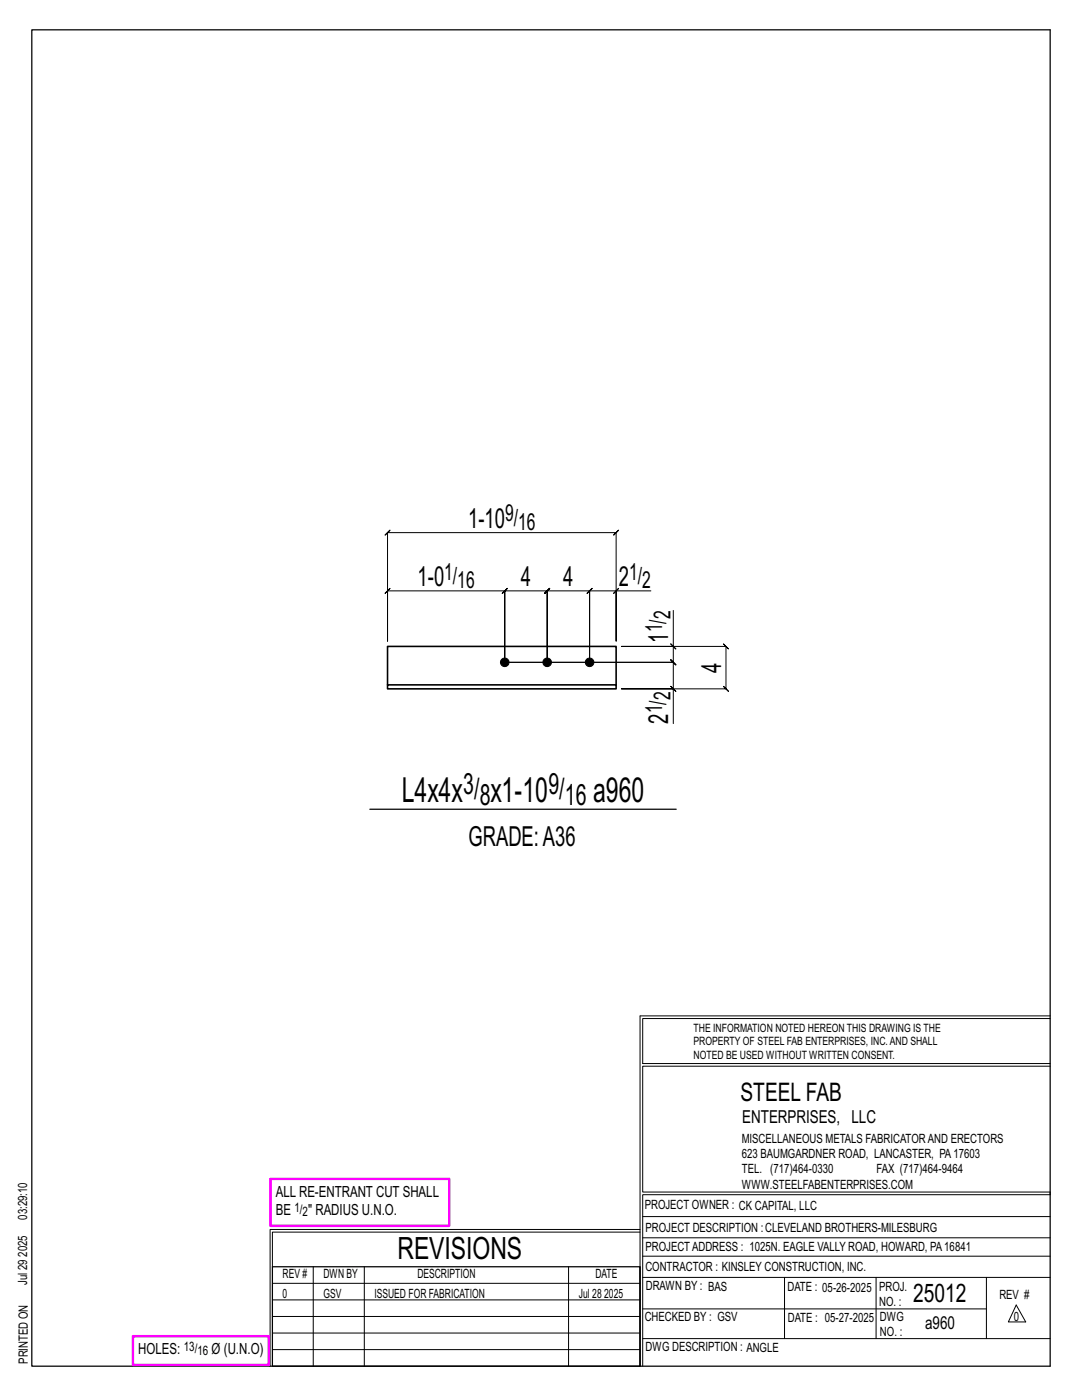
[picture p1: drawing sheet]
<svg xmlns="http://www.w3.org/2000/svg" width="216mm" height="279mm" viewBox="0 0 216 279" stroke-linecap="round" stroke-linejoin="round" font-family="sans-serif">
<defs><g id="words">
<g font-size="6.9">
<text x="80.1" y="160.1">L4x4x</text>
<text x="97.9" y="160.1">x1-10</text>
<text x="118.3" y="160.1">a960</text>
</g>
<text font-size="6.1" x="79.3" y="251.3">REVISIONS</text>
<g font-size="5.9">
<text x="92.4" y="158.5">3/</text>
<text x="95.7" y="160.6">8</text>
<text x="109.4" y="158.5">9/</text>
<text x="112.7" y="160.6">16</text>
</g>
<g font-size="5.5">
<text x="93.4" y="105.3">1-10</text>
<text x="83.3" y="116.9">1-0</text>
<text x="103.9" y="116.9">4</text>
<text x="112.4" y="116.9">4</text>
<text x="123.5" y="116.9">2</text>
<text x="133.4" y="128.2" transform="rotate(-90 133.4 128.2)">1</text>
<text x="143.9" y="134.3" transform="rotate(-90 143.9 134.3)">4</text>
<text x="133.4" y="144.4" transform="rotate(-90 133.4 144.4)">2</text>
<text x="93.5" y="168.8">GRADE:A36</text>
</g>
<g font-size="5.1">
<text x="147.8" y="219.8">STEEL FAB</text>
<text x="182.2" y="259.9">25012</text>
</g>
<g font-size="4.7">
<text x="100.8" y="104.1">9/</text>
<text x="103.4" y="105.7">16</text>
<text x="88.6" y="115.7">1/</text>
<text x="91.2" y="117.3">16</text>
<text x="125.5" y="115.7">1/</text>
<text x="128.1" y="117.3">2</text>
<text x="133.8" y="123.6" transform="rotate(-90 133.8 123.6)">2</text>
<text x="132.1" y="126.2" transform="rotate(-90 132.1 126.2)">1/</text>
<text x="132.1" y="142.4" transform="rotate(-90 132.1 142.4)">1/</text>
<text x="133.8" y="139.7" transform="rotate(-90 133.8 139.7)">2</text>
</g>
<g font-size="3.6">
<text x="148.1" y="224.1">ENTERPRISES, LLC</text>
<text x="184.6" y="265.2">a960</text>
</g>
<g font-size="3.1">
<text x="55" y="238.9">ALL RE-ENTRANT CUT SHALL</text>
<text x="55" y="242.5">BE</text>
<text x="61.5" y="242.5">&quot; RADIUS U.N.O.</text>
<text x="27.6" y="270.2">HOLES:</text>
<text x="42.2" y="270.2">Ø (U.N.O)</text>
</g>
<g font-size="2.6">
<text x="58.8" y="241.8">1/</text>
<text x="60.4" y="242.7">2</text>
<text x="36.7" y="269.6">13/</text>
<text x="39.4" y="270.5">16</text>
</g>
<g font-size="2.5">
<text x="148" y="231.2">623 BAUMGARDNER ROAD, LANCASTER, PA17603</text>
<text x="148" y="228.1">MISCELLANEOUS METALS FABRICATORAND ERECTORS</text>
<text x="148" y="237.2">WWW.STEELFABENTERPRISES.COM</text>
<text x="148" y="234.2">TEL. (717)464-0330</text>
<text x="174.9" y="234.2">FAX (717)464-9464</text>
<text x="5.4" y="243.4" transform="rotate(-90 5.4 243.4)">03:29:10</text>
<text x="128.7" y="241.3">PROJECT OWNER : CK CAPITAL, LLC</text>
<text x="128.8" y="246">PROJECT DESCRIPTION :CLEVELAND BROTHERS-MILESBURG</text>
<text x="5.4" y="250.8" transform="rotate(-90 5.4 250.8)">2025</text>
<text x="128.8" y="249.7">PROJECTADDRESS : 1025N. EAGLE VALLY ROAD, HOWARD, PA16841</text>
<text x="5.4" y="256.5" transform="rotate(-90 5.4 256.5)">Jul 29</text>
<text x="56.4" y="255">REV #</text>
<text x="64.5" y="255">DWN BY</text>
<text x="83.3" y="255">DESCRIPTION</text>
<text x="118.8" y="255">DATE</text>
<text x="128.8" y="253.7">CONTRACTOR : KINSLEY CONSTRUCTION, INC.</text>
<text x="128.9" y="257.5">DRAWN BY : BAS</text>
<text x="157.1" y="257.6">DATE : 05-26-2025</text>
<text x="175.4" y="257.7">PROJ.</text>
<text x="56.4" y="259">0</text>
<text x="64.5" y="259">GSV</text>
<text x="74.7" y="259">ISSUED FOR FABRICATION</text>
<text x="115.5" y="259">Jul 28</text>
<text x="120.6" y="259">2025</text>
<text x="128.6" y="263.7">CHECKED BY : GSV</text>
<text x="157.2" y="263.7">DATE : 05-27-2025</text>
<text x="175.4" y="260.7">NO. :</text>
<text x="175.6" y="263.7">DWG</text>
<text x="199.4" y="259.2">REV #</text>
<text x="202.3" y="263.7">0</text>
<text x="128.8" y="269.7">DWG DESCRIPTION : ANGLE</text>
<text x="175.6" y="266.7">NO. :</text>
<text x="5.5" y="272.2" transform="rotate(-90 5.5 272.2)">PRINTED ON</text>
</g>
<g font-size="2.3">
<text x="138.4" y="208.6">PROPERTY OF STEEL FAB ENTERPRISES, INC.AND SHALL</text>
<text x="138.4" y="205.9">THE INFORMATION NOTED HEREON THIS DRAWING IS THE</text>
<text x="138.4" y="211.3">NOTED BE USED WITHOUT WRITTEN CONSENT.</text>
</g>
</g></defs>
<g fill="none" stroke="#000" stroke-width=".2">
<path d="M122.4 118.4l1-1zM122.9 117.9h-5.3l.5-.5-1 1 .5-.5v14.3v-14.3l.5-.5-1 1 .5-.5h-8.4l.5-.5-1 1 .5-.5v14.3v-14.3l.5-.5-1 1 .5-.5h-8.5l.5-.5-1 1 .5-.5v14.3v-14.3l.5-.5-1 1 .5-.5h-23.4l.5-.5-1 1 .5-.5v10v-21.6l-.5 .5 1-1-.5 .5h45.6l-.5 .5 1-1-.5 .5v21.6v-10h7M133.8 137l1 1zM133.8 128.5l1 1zM134.3 121.8v7.2h-10.3h20.9l-.5-.5 1 1-.5-.5v8.5l-.5-.5 1 1-.5-.5h-20.9h10.3v6.9M134.3 129v3.2l-.5-.5 1 1-.5-.5h-33.6h33.6l-.5-.5 1 1-.5-.5v5.3M127.7 202.7v70M127.7 202.7h81.8M209.5 203.3h-81.3v9h81.3M209.5 212.8h-81.3v25.1h81.3v.5h-81.3v34.3M54.4 259.4h73.3M54.4 256.1h73.3"/>
<path d="M62.5 252.8v19.9M72.7 252.8v19.9M113.4 252.8v19.9M127.7 245.4h-73.8v27.3M127.7 245.9h-73.3v6.9M128.2 242.8h81.3M128.2 254.9h81.3M128.2 250.7h81.3M128.2 247h81.3M156.5 254.9v12.2M174.8 254.9v12.2M196.8 254.9v12.2"/>
<path d="M54.4 269.3h73.3M54.4 266h73.3M54.4 262.7h73.3M128.2 261.2h68.6M128.2 267.1h81.3M202.8 260.4l1.9 3.4h-3.5z"/>
</g>
<path d="M6.3 6h203.2v266.7h-203.2zM73.8 161.5h61.1M54.4 252.8h73.3v19.9h-73.3z" fill="none" stroke="#000" stroke-width=".25"/>
<path d="M54 235.3h35.6v9.3h-35.6zM26.5 266.7h27.1v5.7h-27.1z" fill="none" stroke="#f0f" stroke-width=".5"/>
<g fill="#000" stroke="#000" stroke-width=".2">
<circle cx="100.7" cy="132.2" r=".86"/>
<circle cx="109.2" cy="132.2" r=".86"/>
<circle cx="117.6" cy="132.2" r=".86"/>
</g>
<path d="M77.3 136.7h45.6v.8h-45.6zM77.3 136.7v-7.7h45.6v7.7" fill="none" stroke="#000" stroke-width=".32"/>
<use href="#words"/>
</svg>
